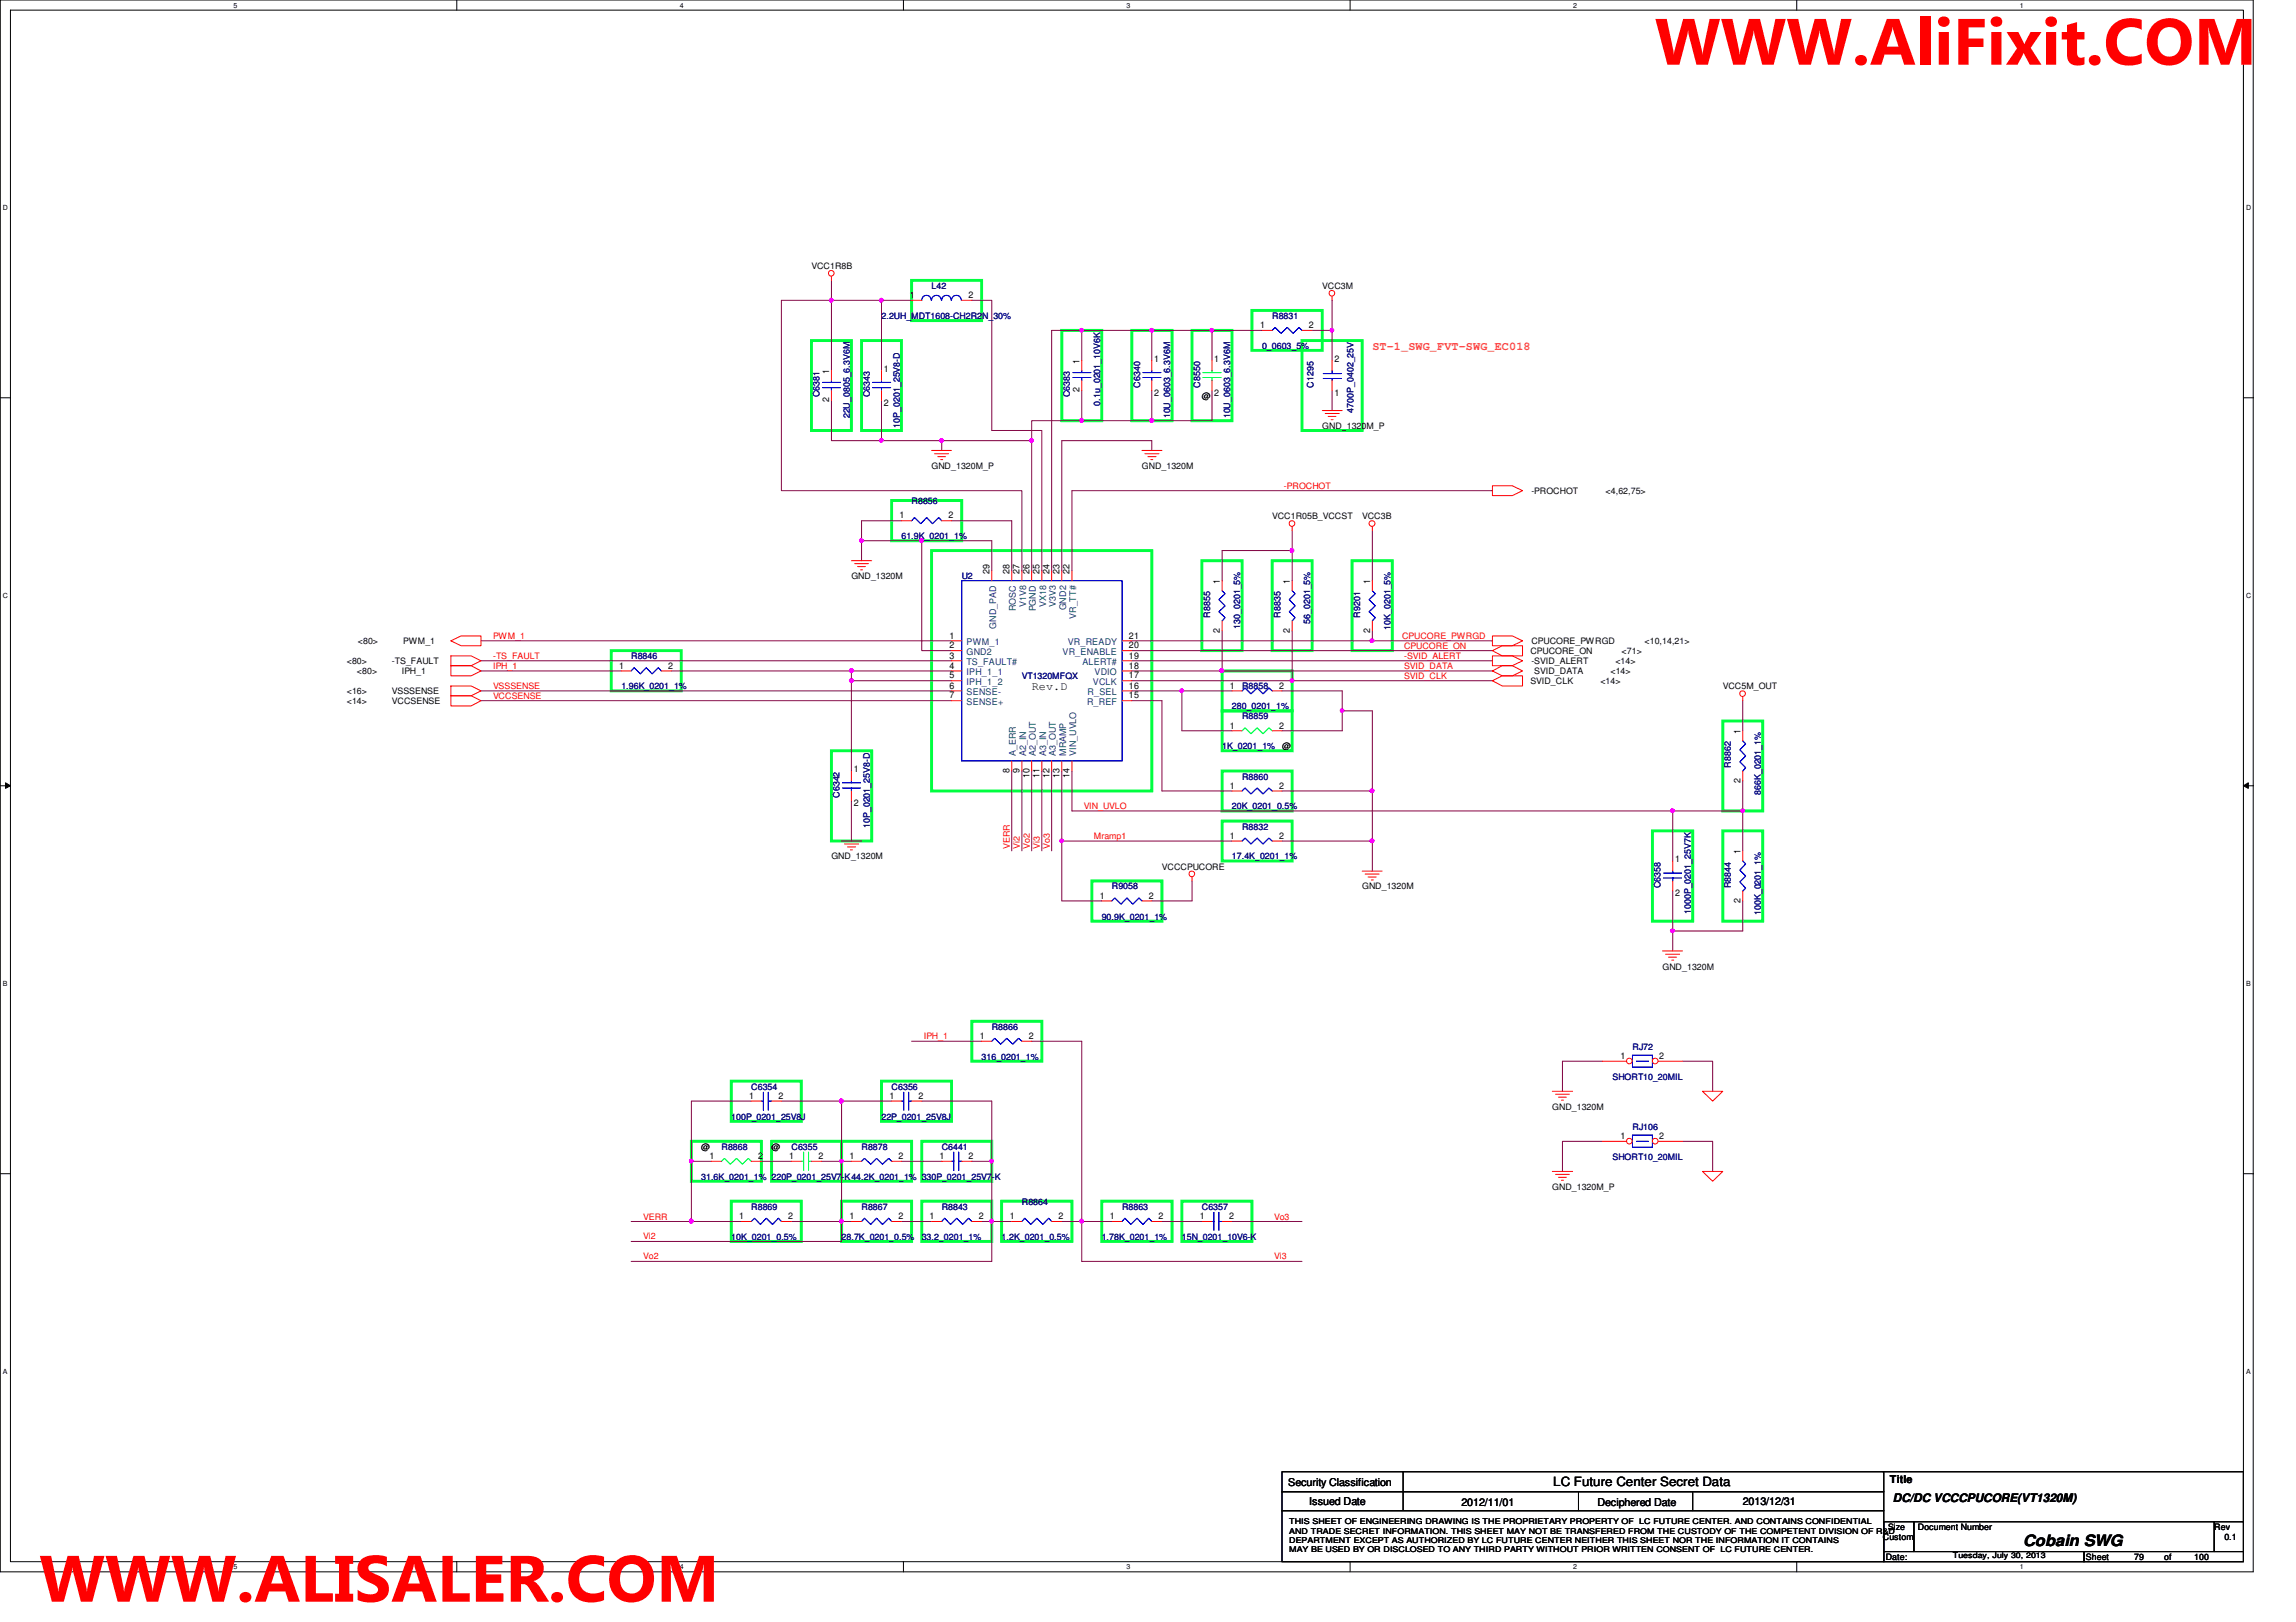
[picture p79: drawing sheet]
<svg xmlns="http://www.w3.org/2000/svg" width="297mm" height="210mm" viewBox="0 0 297 210" stroke-linecap="round" stroke-linejoin="round" font-family="sans-serif">
<defs><g id="words">
<g font-size="8.5" fill="#f00">
<text x="214.1" y="8.4">WWW.AliFixit.COM</text>
<text x="5.1" y="207.3">WWW.ALISALER.COM</text>
</g>
<text font-size="2" x="261.7" y="200.1">Cobain SWG</text>
<text font-size="1.7" x="201" y="192.3">LC Future Center Secret Data</text>
<text font-size="1.5" fill="#ff8000" x="177.5" y="45.3">ST-1_SWG_FVT-SWG_EC018</text>
<g font-size="1.5">
<text x="133.5" y="89.3">Rev.D</text>
<text x="244.9" y="194.4">DC/DC VCCCPUCORE(VT1320M)</text>
</g>
<g font-size="1.4">
<text x="244.5" y="191.9">Title</text>
<text x="166.7" y="192.3">Security Classification</text>
<text x="169.4" y="194.7">Issued Date</text>
<text x="189.1" y="194.9">2012/11/01</text>
<text x="206.7" y="194.9">Deciphered Date</text>
<text x="225.5" y="194.7">2013/12/31</text>
</g>
<g font-size="1.2">
<text x="117.7" y="38.6">1</text>
<text x="125.3" y="38.6">2</text>
<text x="139.7" y="47.1" transform="rotate(-90 139.7 47.1)">1</text>
<text x="149.3" y="46.8">1</text>
<text x="157.1" y="46.8">1</text>
<text x="163" y="42.5">1</text>
<text x="169.3" y="42.5">2</text>
<text x="172.6" y="46.8">2</text>
<text x="107.3" y="52.1" transform="rotate(-90 107.3 52.1)">2</text>
<text x="107.3" y="48.3" transform="rotate(-90 107.3 48.3)">1</text>
<text x="114.3" y="48.1">1</text>
<text x="114.3" y="52.5">2</text>
<text x="139.7" y="50.8" transform="rotate(-90 139.7 50.8)">2</text>
<text x="149.3" y="51.2">2</text>
<text x="157.1" y="51.2">2</text>
<text x="172.6" y="51.2">1</text>
<text x="116.4" y="67.1">1</text>
<text x="122.7" y="67.1">2</text>
<text x="128" y="74.3" transform="rotate(-90 128 74.3)">29</text>
<text x="130.6" y="74.3" transform="rotate(-90 130.6 74.3)">28</text>
<text x="131.9" y="74.3" transform="rotate(-90 131.9 74.3)">27</text>
<text x="133.2" y="74.3" transform="rotate(-90 133.2 74.3)">26</text>
<text x="134.5" y="74.3" transform="rotate(-90 134.5 74.3)">25</text>
<text x="135.8" y="74.3" transform="rotate(-90 135.8 74.3)">24</text>
<text x="137.1" y="74.3" transform="rotate(-90 137.1 74.3)">23</text>
<text x="138.4" y="74.3" transform="rotate(-90 138.4 74.3)">22</text>
<text x="157.8" y="75.6" transform="rotate(-90 157.8 75.6)">1</text>
<text x="166.9" y="75.6" transform="rotate(-90 166.9 75.6)">1</text>
<text x="177.2" y="75.6" transform="rotate(-90 177.2 75.6)">1</text>
<text x="122.8" y="82.6">1</text>
<text x="122.8" y="83.9">2</text>
<text x="146" y="83.9">20</text>
<text x="146" y="82.6">21</text>
<text x="157.8" y="81.9" transform="rotate(-90 157.8 81.9)">2</text>
<text x="166.9" y="81.9" transform="rotate(-90 166.9 81.9)">2</text>
<text x="177.2" y="81.9" transform="rotate(-90 177.2 81.9)">2</text>
<text x="80.1" y="86.5">1</text>
<text x="86.4" y="86.5">2</text>
<text x="122.8" y="86.5">4</text>
<text x="122.8" y="89.1">6</text>
<text x="122.8" y="85.2">3</text>
<text x="122.8" y="87.8">5</text>
<text x="146" y="85.2">19</text>
<text x="146" y="86.5">18</text>
<text x="146" y="87.8">17</text>
<text x="146" y="89.1">16</text>
<text x="159.1" y="89.1">1</text>
<text x="165.5" y="89.1">2</text>
<text x="122.8" y="90.4">7</text>
<text x="146" y="90.4">15</text>
<text x="159.1" y="94.3">1</text>
<text x="165.5" y="94.3">2</text>
<text x="225.2" y="95" transform="rotate(-90 225.2 95)">1</text>
<text x="110.4" y="99.9">1</text>
<text x="130.6" y="100" transform="rotate(-90 130.6 100)">8</text>
<text x="131.9" y="100" transform="rotate(-90 131.9 100)">9</text>
<text x="133.2" y="100.6" transform="rotate(-90 133.2 100.6)">10</text>
<text x="134.5" y="100.6" transform="rotate(-90 134.5 100.6)">11</text>
<text x="135.8" y="100.6" transform="rotate(-90 135.8 100.6)">12</text>
<text x="137.1" y="100.6" transform="rotate(-90 137.1 100.6)">13</text>
<text x="138.4" y="100.6" transform="rotate(-90 138.4 100.6)">14</text>
<text x="225.2" y="101.3" transform="rotate(-90 225.2 101.3)">2</text>
<text x="110.4" y="104.4">2</text>
<text x="159.1" y="102.1">1</text>
<text x="165.5" y="102.1">2</text>
<text x="159.1" y="108.5">1</text>
<text x="165.5" y="108.5">2</text>
<text x="216.7" y="111.6">1</text>
<text x="225.2" y="110.5" transform="rotate(-90 225.2 110.5)">1</text>
<text x="142.3" y="116.3">1</text>
<text x="148.6" y="116.3">2</text>
<text x="216.7" y="116">2</text>
<text x="225.2" y="116.8" transform="rotate(-90 225.2 116.8)">2</text>
<text x="126.7" y="134.5">1</text>
<text x="133.1" y="134.5">2</text>
<text x="209.6" y="137">1</text>
<text x="214.7" y="137">2</text>
<text x="96.9" y="142.2">1</text>
<text x="100.7" y="142.2">2</text>
<text x="115.1" y="142.2">1</text>
<text x="118.8" y="142.2">2</text>
<text x="91.8" y="150">1</text>
<text x="98.1" y="150">2</text>
<text x="102.1" y="150">1</text>
<text x="105.9" y="150">2</text>
<text x="109.9" y="150">1</text>
<text x="116.2" y="150">2</text>
<text x="121.5" y="150">1</text>
<text x="125.3" y="150">2</text>
<text x="209.6" y="147.4">1</text>
<text x="214.7" y="147.4">2</text>
<text x="95.6" y="157.8">1</text>
<text x="102" y="157.8">2</text>
<text x="109.9" y="157.8">1</text>
<text x="116.2" y="157.8">2</text>
<text x="120.3" y="157.8">1</text>
<text x="126.6" y="157.8">2</text>
<text x="130.6" y="157.8">1</text>
<text x="136.9" y="157.8">2</text>
<text x="143.6" y="157.8">1</text>
<text x="149.9" y="157.8">2</text>
<text x="155.2" y="157.8">1</text>
<text x="159" y="157.8">2</text>
</g>
<g font-size="1.2" fill="#004080">
<text x="125" y="83.5">PWM_1</text>
<text x="128.9" y="81.4" transform="rotate(-90 128.9 81.4)">GND_PAD</text>
<text x="131.4" y="79.1" transform="rotate(-90 131.4 79.1)">ROSC</text>
<text x="132.8" y="78.6" transform="rotate(-90 132.8 78.6)">V1V8</text>
<text x="134" y="79.1" transform="rotate(-90 134 79.1)">PGND</text>
<text x="135.3" y="78.6" transform="rotate(-90 135.3 78.6)">VX18</text>
<text x="136.6" y="78.6" transform="rotate(-90 136.6 78.6)">V3V3</text>
<text x="137.9" y="79" transform="rotate(-90 137.9 79)">GND2</text>
<text x="138.1" y="83.5">VR_READY</text>
<text x="139.2" y="80.1" transform="rotate(-90 139.2 80.1)">VR_TT#</text>
<text x="125" y="87.4">IPH_1_1</text>
<text x="125" y="90">SENSE-</text>
<text x="125" y="86.1">TS_FAULT#</text>
<text x="125" y="88.6">IPH_1_2</text>
<text x="125" y="84.8">GND2</text>
<text x="137.5" y="84.8">VR_ENABLE</text>
<text x="140" y="86.1">ALERT#</text>
<text x="140.7" y="90">R_SEL</text>
<text x="141.4" y="88.6">VCLK</text>
<text x="141.6" y="87.4">VDIO</text>
<text x="125" y="91.2">SENSE+</text>
<text x="140.6" y="91.2">R_REF</text>
<text x="131.4" y="97.8" transform="rotate(-90 131.4 97.8)">A_ERR</text>
<text x="132.8" y="97.8" transform="rotate(-90 132.8 97.8)">A2_IN</text>
<text x="134" y="97.8" transform="rotate(-90 134 97.8)">A2_OUT</text>
<text x="135.3" y="97.8" transform="rotate(-90 135.3 97.8)">A3_IN</text>
<text x="136.6" y="97.8" transform="rotate(-90 136.6 97.8)">A3_OUT</text>
<text x="137.9" y="97.8" transform="rotate(-90 137.9 97.8)">MRAMP</text>
<text x="139.2" y="97.8" transform="rotate(-90 139.2 97.8)">VIN_UVLO</text>
</g>
<g font-size="1.1">
<text x="105" y="34.8">VCC1R8B</text>
<text x="171.1" y="37.4">VCC3M</text>
<text x="155.5" y="51.6">@</text>
<text x="171.1" y="55.5">GND_1320M_P</text>
<text x="120.5" y="60.7">GND_1320M_P</text>
<text x="147.7" y="60.7">GND_1320M</text>
<text x="198.1" y="64">-PROCHOT</text>
<text x="207.7" y="64">&lt;4,62,75&gt;</text>
<text x="164.6" y="67.2">VCC1R05B_VCCST</text>
<text x="176.2" y="67.2">VCC3B</text>
<text x="110.1" y="75">GND_1320M</text>
<text x="46.3" y="83.4">&lt;80&gt;</text>
<text x="52.2" y="83.4">PWM_1</text>
<text x="198.1" y="83.4">CPUCORE_PWRGD</text>
<text x="212.8" y="83.4">&lt;10,14,21&gt;</text>
<text x="44.9" y="89.9">&lt;16&gt;</text>
<text x="44.9" y="86">&lt;80&gt;</text>
<text x="46.2" y="87.2">&lt;80&gt;</text>
<text x="50.7" y="89.9">VSSSENSE</text>
<text x="50.7" y="86">-TS_FAULT</text>
<text x="52" y="87.2">IPH_1</text>
<text x="198" y="84.7">CPUCORE_ON</text>
<text x="198" y="88.6">SVID_CLK</text>
<text x="198.1" y="86">-SVID_ALERT</text>
<text x="198.5" y="87.2">SVID_DATA</text>
<text x="207" y="88.6">&lt;14&gt;</text>
<text x="208.4" y="87.2">&lt;14&gt;</text>
<text x="209" y="86">&lt;14&gt;</text>
<text x="209.8" y="84.7">&lt;71&gt;</text>
<text x="222.9" y="89.2">VCC5M_OUT</text>
<text x="44.9" y="91.1">&lt;14&gt;</text>
<text x="50.7" y="91.1">VCCSENSE</text>
<text x="165.9" y="97">@</text>
<text x="107.6" y="111.2">GND_1320M</text>
<text x="150.3" y="112.5">VCCCPUCORE</text>
<text x="176.2" y="115.1">GND_1320M</text>
<text x="215.1" y="125.5">GND_1320M</text>
<text x="200.8" y="143.6">GND_1320M</text>
<text x="90.7" y="148.8">@</text>
<text x="99.8" y="148.8">@</text>
<text x="200.8" y="154">GND_1320M_P</text>
<text x="243.6" y="199.3">Custom</text>
<text x="244" y="201.9">Date:</text>
<text x="244.3" y="198">Size</text>
<text x="248.1" y="198">Document Number</text>
<text x="269.9" y="201.9">Sheet</text>
<text x="276.1" y="201.9">79</text>
<text x="280" y="201.9">of</text>
<text x="283.9" y="201.9">100</text>
<text x="286.5" y="198">Rev</text>
<text x="287.8" y="199.3">0.1</text>
</g>
<g font-size="1.1" fill="#000080">
<text x="114" y="41.3">2.2UH_MDT1608-CH2R2N_30%</text>
<text x="120.5" y="37.4">L42</text>
<text x="164.6" y="41.3">R8831</text>
<text x="163.3" y="45.2">0_0603_5%</text>
<text x="106" y="51.4" transform="rotate(-90 106 51.4)">C6381</text>
<text x="112.5" y="51.4" transform="rotate(-90 112.5 51.4)">C6343</text>
<text x="138.4" y="51.4" transform="rotate(-90 138.4 51.4)">C6383</text>
<text x="142.3" y="52.5" transform="rotate(-90 142.3 52.5)">0.1u_0201_10V6K</text>
<text x="147.5" y="50.2" transform="rotate(-90 147.5 50.2)">C6340</text>
<text x="155.3" y="50.2" transform="rotate(-90 155.3 50.2)">C8550</text>
<text x="169.9" y="50.2" transform="rotate(-90 169.9 50.2)">C1295</text>
<text x="175.1" y="53.4" transform="rotate(-90 175.1 53.4)">4700P_0402_25V</text>
<text x="109.9" y="54.1" transform="rotate(-90 109.9 54.1)">22U_0805_6.3V6M</text>
<text x="116.4" y="55.3" transform="rotate(-90 116.4 55.3)">10P_0201_25V8-D</text>
<text x="151.4" y="54.1" transform="rotate(-90 151.4 54.1)">10U_0603_6.3V6M</text>
<text x="159.2" y="54.1" transform="rotate(-90 159.2 54.1)">10U_0603_6.3V6M</text>
<text x="117.9" y="65.2">R8856</text>
<text x="116.6" y="69.8">61.9K_0201_1%</text>
<text x="124.4" y="75">U2</text>
<text x="156.5" y="79.9" transform="rotate(-90 156.5 79.9)">R8855</text>
<text x="160.4" y="81.4" transform="rotate(-90 160.4 81.4)">130_0201_5%</text>
<text x="165.6" y="79.9" transform="rotate(-90 165.6 79.9)">R8835</text>
<text x="169.5" y="80.7" transform="rotate(-90 169.5 80.7)">56_0201_5%</text>
<text x="176" y="79.9" transform="rotate(-90 176 79.9)">R9201</text>
<text x="179.9" y="81.5" transform="rotate(-90 179.9 81.5)">10K_0201_5%</text>
<text x="80.4" y="89.2">1.96K_0201_1%</text>
<text x="81.7" y="85.3">R8846</text>
<text x="132.2" y="87.9">VT1320MFQX</text>
<text x="160.7" y="89.2">R8858</text>
<text x="159.4" y="91.8">280_0201_1%</text>
<text x="160.7" y="93.1">R8859</text>
<text x="158.1" y="97">1K_0201_1%</text>
<text x="160.7" y="100.9">R8860</text>
<text x="223.9" y="99.4" transform="rotate(-90 223.9 99.4)">R8862</text>
<text x="108.6" y="103.3" transform="rotate(-90 108.6 103.3)">C6342</text>
<text x="112.5" y="107.1" transform="rotate(-90 112.5 107.1)">10P_0201_25V8-D</text>
<text x="159.4" y="104.7">20K_0201_0.5%</text>
<text x="160.7" y="107.4">R8832</text>
<text x="227.8" y="102.9" transform="rotate(-90 227.8 102.9)">866K_0201_1%</text>
<text x="159.4" y="111.2">17.4K_0201_1%</text>
<text x="142.5" y="119">90.9K_0201_1%</text>
<text x="143.8" y="115.1">R9058</text>
<text x="214.8" y="114.9" transform="rotate(-90 214.8 114.9)">C6358</text>
<text x="218.7" y="118.3" transform="rotate(-90 218.7 118.3)">1000P_0201_25V7K</text>
<text x="223.9" y="114.9" transform="rotate(-90 223.9 114.9)">R8844</text>
<text x="227.8" y="118.4" transform="rotate(-90 227.8 118.4)">100K_0201_1%</text>
<text x="127" y="137.1">316_0201_1%</text>
<text x="128.3" y="133.3">R8866</text>
<text x="211.2" y="135.8">RJ72</text>
<text x="97.2" y="141">C6354</text>
<text x="115.4" y="141">C6356</text>
<text x="208.6" y="139.7">SHORT10_20MIL</text>
<text x="93.3" y="148.8">R8868</text>
<text x="94.6" y="144.9">100P_0201_25V8J</text>
<text x="102.4" y="148.8">C6355</text>
<text x="111.5" y="148.8">R8878</text>
<text x="114" y="144.9">22P_0201_25V8J</text>
<text x="121.8" y="148.8">C6441</text>
<text x="211.2" y="146.2">RJ106</text>
<text x="90.7" y="152.7">31.6K_0201_1%</text>
<text x="99.8" y="152.7">220P_0201_25V7-K44.2K_0201_1%</text>
<text x="119.2" y="152.7">330P_0201_25V7-K</text>
<text x="132.2" y="155.9">R8864</text>
<text x="208.6" y="150.1">SHORT10_20MIL</text>
<text x="94.6" y="160.4">10K_0201_0.5%</text>
<text x="97.2" y="156.5">R8869</text>
<text x="108.9" y="160.4">28.7K_0201_0.5%</text>
<text x="111.5" y="156.5">R8867</text>
<text x="119.2" y="160.4">33.2_0201_1%</text>
<text x="121.8" y="156.5">R8843</text>
<text x="129.6" y="160.4">1.2K_0201_0.5%</text>
<text x="142.5" y="160.4">1.78K_0201_1%</text>
<text x="145.2" y="156.5">R8863</text>
<text x="152.9" y="160.4">15N_0201_10V6-K</text>
<text x="155.5" y="156.5">C6357</text>
</g>
<g font-size="1.1" fill="#f00">
<text x="166.1" y="63.2">-PROCHOT</text>
<text x="63.8" y="82.7">PWM_1</text>
<text x="181.4" y="82.7">CPUCORE_PWRGD</text>
<text x="181.6" y="83.9">CPUCORE_ON</text>
<text x="63.8" y="85.3">-TS_FAULT</text>
<text x="63.8" y="86.6">IPH_1</text>
<text x="63.8" y="89.2">VSSSENSE</text>
<text x="181.6" y="85.3">-SVID_ALERT</text>
<text x="181.6" y="86.6">SVID_DATA</text>
<text x="181.6" y="87.8">SVID_CLK</text>
<text x="63.8" y="90.4">VCCSENSE</text>
<text x="140.2" y="104.7">VIN_UVLO</text>
<text x="130.6" y="109.9" transform="rotate(-90 130.6 109.9)">VERR</text>
<text x="131.9" y="109.9" transform="rotate(-90 131.9 109.9)">Vi2</text>
<text x="133.2" y="109.9" transform="rotate(-90 133.2 109.9)">Vo2</text>
<text x="134.5" y="109.9" transform="rotate(-90 134.5 109.9)">Vi3</text>
<text x="135.8" y="109.9" transform="rotate(-90 135.8 109.9)">Vo3</text>
<text x="141.5" y="108.6">Mramp1</text>
<text x="119.5" y="134.5">IPH_1</text>
<text x="83.2" y="160.4">Vi2</text>
<text x="83.2" y="157.8">VERR</text>
<text x="164.8" y="157.8">Vo3</text>
<text x="83.2" y="163">Vo2</text>
<text x="164.8" y="163">Vi3</text>
</g>
<g font-size="1">
<text x="166.8" y="197.3">THIS SHEET OF ENGINEERING DRAWING IS THE PROPRIETARY PROPERTY OF LC FUTURE CENTER. AND CONTAINS CONFIDENTIAL</text>
<text x="166.8" y="198.5">AND TRADE SECRET INFORMATION. THIS SHEET MAY NOT BE TRANSFERED FROM THE CUSTODY OF THE COMPETENT DIVISION OF R&amp;D</text>
<text x="166.8" y="199.6">DEPARTMENT EXCEPT AS AUTHORIZED BY LC FUTURE CENTER NEITHER THIS SHEET NOR THE INFORMATION IT CONTAINS</text>
<text x="166.8" y="200.8">MAY BE USED BY OR DISCLOSED TO ANY THIRD PARTY WITHOUT PRIOR WRITTEN CONSENT OF LC FUTURE CENTER.</text>
<text x="252.6" y="201.7">Tuesday, July 30, 2013</text>
</g>
<g font-size=".9">
<text x="30.2" y="1">5</text>
<text x="88" y="1">4</text>
<text x="145.8" y="1">3</text>
<text x="203.5" y="1">2</text>
<text x="261.3" y="1">1</text>
<text x=".4" y="27.2">D</text>
<text x="290.6" y="27.2">D</text>
<text x=".4" y="77.3">C</text>
<text x="290.6" y="77.3">C</text>
<text x=".4" y="127.6">B</text>
<text x="290.6" y="127.6">B</text>
<text x=".4" y="177.8">A</text>
<text x="290.6" y="177.8">A</text>
<text x="30.2" y="203.1">5</text>
<text x="88" y="203.1">4</text>
<text x="145.8" y="203.1">3</text>
<text x="203.5" y="203.1">2</text>
<text x="261.3" y="203.1">1</text>
</g>
</g></defs>
<path d="M0 0h291.5v203.4h-291.5zM1.4 1.3h288.8v200.8h-288.8z" fill="none" stroke="#000" stroke-width=".13"/>
<g fill="#fff">
<path d="M30.2 .2h.5v1h-.5z"/>
<path d="M30.2 202.3h.5v1h-.5z"/>
</g>
<path d="M59.1 0v1.3M59.1 202.1v1.3" fill="none" stroke="#000" stroke-width=".13"/>
<g fill="#fff">
<path d="M88 .2h.5v1h-.5z"/>
<path d="M88 202.3h.5v1h-.5z"/>
</g>
<path d="M116.9 0v1.3M116.9 202.1v1.3" fill="none" stroke="#000" stroke-width=".13"/>
<g fill="#fff">
<path d="M145.7 .2h.6v1h-.6z"/>
<path d="M145.7 202.3h.6v1h-.6z"/>
</g>
<path d="M174.7 0v1.3M174.7 202.1v1.3" fill="none" stroke="#000" stroke-width=".13"/>
<g fill="#fff">
<path d="M203.5 .2h.5v1h-.5z"/>
<path d="M203.5 202.3h.5v1h-.5z"/>
</g>
<path d="M232.4 0v1.3M232.4 202.1v1.3" fill="none" stroke="#000" stroke-width=".13"/>
<g fill="#fff">
<path d="M261.3 .2h.5v1h-.5z"/>
<path d="M261.3 202.3h.5v1h-.5z"/>
<path d="M.4 26.4h.6v1h-.6z"/>
<path d="M290.6 26.4h.6v1h-.6z"/>
<path d="M.4 76.5h.6v1.1h-.6z"/>
<path d="M290.6 76.5h.6v1.1h-.6z"/>
</g>
<path d="M0 51.5h1.4M290.2 51.5h1.3" fill="none" stroke="#000" stroke-width=".13"/>
<g fill="#fff">
<path d="M.4 126.7h.6v1.1h-.6z"/>
<path d="M290.6 126.7h.6v1.1h-.6z"/>
</g>
<path d="M0 101.7h1.4M.7 101.3l.7 .4-.7 .3zM290.2 101.7h1.3M290.2 101.7l.7-.4v.7z" fill="none" stroke="#000" stroke-width=".13"/>
<path d="M.7 101.3l.7 .4-.7 .3zM290.2 101.7l.7-.4v.7z" fill="#000"/>
<g fill="#fff">
<path d="M.4 177h.5v1h-.5z"/>
<path d="M290.6 177h.5v1h-.5z"/>
</g>
<path d="M0 151.9h1.4M290.2 151.9h1.3" fill="none" stroke="#000" stroke-width=".13"/>
<g fill="none" stroke="#00ff40" stroke-width=".38">
<path d="M117.9 36.3h9.1v5.2h-9.1zM105 44.1h5.1v11.6h-5.1zM111.5 44.1h5.1v11.6h-5.1zM137.4 42.8h5.1v11.6h-5.1zM146.4 42.8h5.2v11.6h-5.2zM154.2 42.8h5.2v11.6h-5.2zM162 40.2h9.1v5.1h-9.1zM168.4 44.1h7.8v11.6h-7.8zM115.4 64.8h9v5.2h-9zM120.5 71.2h28.5v31.2h-28.5zM155.5 72.6h5.2v11.6h-5.2zM164.6 72.6h5.2v11.6h-5.2z"/>
<path d="M174.9 72.6h5.2v11.6h-5.2zM79.1 84.2h9v5.2h-9zM107.6 97.2h5.2v11.6h-5.2zM158.1 86.8h9.1v5.2h-9.1zM158.1 92h9.1v5.2h-9.1zM158.1 99.8h9.1v5.1h-9.1zM222.9 93.3h5.1v11.6h-5.1zM141.3 114h9v5.2h-9zM158.1 106.3h9.1v5.1h-9.1zM213.8 107.5h5.2v11.7h-5.2zM222.9 107.5h5.1v11.7h-5.1zM94.6 139.9h9.1v5.2h-9.1z"/>
<path d="M114 139.9h9.1v5.2h-9.1zM125.7 132.2h9.1v5.1h-9.1zM89.4 147.7h9.1v5.2h-9.1zM94.6 155.4h9.1v5.3h-9.1zM99.8 147.7h9.1v5.2h-9.1zM108.9 147.7h9v5.2h-9zM108.9 155.4h9v5.3h-9zM119.2 147.7h9.1v5.2h-9.1zM119.2 155.4h9.1v5.3h-9.1zM129.6 155.4h9.1v5.3h-9.1zM142.5 155.4h9.1v5.3h-9.1zM152.9 155.4h9.1v5.3h-9.1z"/>
</g>
<path d="M116.6 67.4h-5.1v5.2M119.2 70h9.1v3.9M123.1 67.4h7.8v6.5M62.2 82.9h60.9M62.2 85.5h60.9M110.1 86.8h13M137.4 108.8h22" fill="none" stroke="#800040" stroke-width=".13"/>
<path d="M137.2 108.6h.3l.1 .2-.1 .2-.2 .1-.1-.1z" fill-rule="evenodd" fill="#f0f"/>
<path d="M137.2 108.6h.3l.1 .2-.1 .2-.2 .1-.1-.1z" fill="none" stroke="#f0f" stroke-width=".13"/>
<path d="M114 38.9h-6.4v9.1" fill="none" stroke="#800040" stroke-width=".13"/>
<path d="M113.8 38.7l.2-.1 .2 .1v.3l-.2 .1-.2-.1z" fill-rule="evenodd" fill="#f0f"/>
<path d="M113.8 38.7l.2-.1 .2 .1v.3l-.2 .1-.2-.1z" fill="none" stroke="#f0f" stroke-width=".13"/>
<path d="M107.4 38.7l.1-.1 .2 .1v.3l-.2 .1-.1-.1z" fill-rule="evenodd" fill="#f0f"/>
<path d="M107.4 38.7l.1-.1 .2 .1v.3l-.2 .1-.1-.1z" fill="none" stroke="#f0f" stroke-width=".13"/>
<path d="M107.6 36.3v2.6M114 38.9v9.1M107.6 51.8v5.2M121.8 57h11.7" fill="none" stroke="#800040" stroke-width=".13"/>
<path d="M133.3 56.8h.3l.1 .2-.1 .2h-.2h-.1z" fill-rule="evenodd" fill="#f0f"/>
<path d="M133.3 56.8h.3l.1 .2-.1 .2h-.2h-.1z" fill="none" stroke="#f0f" stroke-width=".13"/>
<path d="M121.6 56.8h.4v.2v.2h-.2h-.2z" fill-rule="evenodd" fill="#f0f"/>
<path d="M121.6 56.8h.4v.2v.2h-.2h-.2z" fill="none" stroke="#f0f" stroke-width=".13"/>
<path d="M114 51.8v5.2M133.5 57v16.9M140 42.8v3.9M62.2 86.8h18.2M130.9 99.8v10.3M132.2 99.8v10.3M133.5 99.8v10.3M134.8 99.8v10.3M136.1 99.8v10.3" fill="none" stroke="#800040" stroke-width=".13"/>
<path d="M139.8 42.6h.3l.1 .1-.1 .2-.2 .1-.1-.1z" fill-rule="evenodd" fill="#f0f"/>
<path d="M139.8 42.6h.3l.1 .1-.1 .2-.2 .1-.1-.1z" fill="none" stroke="#f0f" stroke-width=".13"/>
<path d="M140 42.8h9v3.9" fill="none" stroke="#800040" stroke-width=".13"/>
<circle cx="149" cy="42.7" r=".25" fill="#f0f"/>
<circle cx="149" cy="42.7" r=".25" fill="none" stroke="#f0f" stroke-width=".13"/>
<path d="M172.3 38.9v3.9h-2.5M140 42.8h-3.9v31.1M217.7 137.3h3.9v3.9" fill="none" stroke="#800040" stroke-width=".13"/>
<path d="M172.1 42.6h.4v.1v.2l-.2 .1-.2-.1z" fill-rule="evenodd" fill="#f0f"/>
<path d="M172.1 42.6h.4v.1v.2l-.2 .1-.2-.1z" fill="none" stroke="#f0f" stroke-width=".13"/>
<path d="M177.5 82.9h15.6" fill="none" stroke="#800040" stroke-width=".13"/>
<circle cx="177.5" cy="82.9" r=".25" fill="#f0f"/>
<circle cx="177.5" cy="82.9" r=".25" fill="none" stroke="#f0f" stroke-width=".13"/>
<path d="M138.7 63.5h54.4M158.1 71.2h9.1M146.4 85.5h46.7M158.1 86.8h35" fill="none" stroke="#800040" stroke-width=".13"/>
<circle cx="158.1" cy="86.8" r=".26" fill="#f0f"/>
<circle cx="158.1" cy="86.8" r=".26" fill="none" stroke="#f0f" stroke-width=".13"/>
<path d="M167.2 88.1h25.9" fill="none" stroke="#800040" stroke-width=".13"/>
<path d="M167 87.9h.3l.1 .2-.1 .1-.2 .1-.1-.1z" fill-rule="evenodd" fill="#f0f"/>
<path d="M167 87.9h.3l.1 .2-.1 .1-.2 .1-.1-.1z" fill="none" stroke="#f0f" stroke-width=".13"/>
<path d="M167.2 71.2v3.9" fill="none" stroke="#800040" stroke-width=".13"/>
<path d="M167 71.1l.1-.1 .2 .1v.3l-.2 .1-.1-.1z" fill-rule="evenodd" fill="#f0f"/>
<path d="M167 71.1l.1-.1 .2 .1v.3l-.2 .1-.1-.1z" fill="none" stroke="#f0f" stroke-width=".13"/>
<path d="M158.1 71.2v3.9M146.4 84.2h46.7M140 134.7v23.4M207.3 137.3h-5.2v3.9M81.7 158.1h7.7M108.9 150.3h1.2M116.6 158.1h3.9M81.7 160.7h27.2M81.7 163.2h46.6" fill="none" stroke="#800040" stroke-width=".13"/>
<path d="M108.7 150.1h.3l.1 .1-.1 .2-.2 .1-.1-.1z" fill-rule="evenodd" fill="#f0f"/>
<path d="M108.7 150.1h.3l.1 .1-.1 .2-.2 .1-.1-.1z" fill="none" stroke="#f0f" stroke-width=".13"/>
<path d="M89.4 150.3v7.8" fill="none" stroke="#800040" stroke-width=".13"/>
<path d="M89.3 157.8h.1l.2 .1v.3l-.2 .1-.1-.1z" fill-rule="evenodd" fill="#f0f"/>
<path d="M89.3 157.8h.1l.2 .1v.3l-.2 .1-.1-.1z" fill="none" stroke="#f0f" stroke-width=".13"/>
<path d="M89.3 150.1h.3l.1 .1-.1 .2-.2 .1-.1-.1z" fill-rule="evenodd" fill="#f0f"/>
<path d="M89.3 150.1h.3l.1 .1-.1 .2-.2 .1-.1-.1z" fill="none" stroke="#f0f" stroke-width=".13"/>
<path d="M101.1 142.5h7.8v7.8" fill="none" stroke="#800040" stroke-width=".13"/>
<path d="M108.7 142.3l.1-.1 .3 .2-.1 .3h-.2h-.1z" fill-rule="evenodd" fill="#f0f"/>
<path d="M108.7 142.3l.1-.1 .3 .2-.1 .3h-.2h-.1z" fill="none" stroke="#f0f" stroke-width=".13"/>
<path d="M89.4 142.5v7.8M106.3 150.3h2.6M108.9 158.1v2.6M125.7 150.3h2.6" fill="none" stroke="#800040" stroke-width=".13"/>
<path d="M128.1 150.1h.3l.1 .1-.1 .2-.1 .1-.2-.1z" fill-rule="evenodd" fill="#f0f"/>
<path d="M128.1 150.1h.3l.1 .1-.1 .2-.1 .1-.2-.1z" fill="none" stroke="#f0f" stroke-width=".13"/>
<path d="M89.4 142.5h7.8M98.5 150.3h3.9M108.9 150.3v7.8h-6.5M108.9 142.5h6.5M116.6 150.3h5.2M119.2 142.5h9.1v15.6M127 158.1h1.3M128.3 158.1v5.1M137.4 158.1h2.6v5.1h28.4M159.4 158.1h9" fill="none" stroke="#800040" stroke-width=".13"/>
<path d="M108.7 142.3l.1-.1 .3 .2-.1 .3h-.2h-.1z" fill-rule="evenodd" fill="#f0f"/>
<path d="M108.7 142.3l.1-.1 .3 .2-.1 .3h-.2h-.1z" fill="none" stroke="#f0f" stroke-width=".13"/>
<path d="M138.7 104.9h77.7M225.5 104.9v5.2M133.5 134.7h6.5M150.3 158.1h5.2" fill="none" stroke="#800040" stroke-width=".13"/>
<path d="M225.3 104.7h.3l.1 .2-.1 .2-.2 .1-.1-.1z" fill-rule="evenodd" fill="#f0f"/>
<path d="M225.3 104.7h.3l.1 .2-.1 .2-.2 .1-.1-.1z" fill="none" stroke="#f0f" stroke-width=".13"/>
<path d="M216.4 104.9v6.5" fill="none" stroke="#800040" stroke-width=".13"/>
<circle cx="216.4" cy="104.9" r=".25" fill="#f0f"/>
<circle cx="216.4" cy="104.9" r=".25" fill="none" stroke="#f0f" stroke-width=".13"/>
<path d="M216.4 115.3v5.2" fill="none" stroke="#800040" stroke-width=".13"/>
<circle cx="216.4" cy="120.4" r=".25" fill="#f0f"/>
<circle cx="216.4" cy="120.4" r=".25" fill="none" stroke="#f0f" stroke-width=".13"/>
<path d="M167.2 68.7v2.5M137.4 99.8v9M225.5 90.7v3.9M110.1 103.6v5.2M225.5 116.6v3.9h-9.1v2.6M225.5 101v3.9h-9.1M140 158.1h3.8" fill="none" stroke="#800040" stroke-width=".13"/>
<path d="M139.8 157.8h.1l.2 .1v.3l-.2 .1-.1-.1z" fill-rule="evenodd" fill="#f0f"/>
<path d="M139.8 157.8h.1l.2 .1v.3l-.2 .1-.1-.1z" fill="none" stroke="#f0f" stroke-width=".13"/>
<path d="M110.1 88.1h13" fill="none" stroke="#800040" stroke-width=".13"/>
<circle cx="110.1" cy="88.1" r=".25" fill="#f0f"/>
<circle cx="110.1" cy="88.1" r=".25" fill="none" stroke="#f0f" stroke-width=".13"/>
<path d="M86.9 86.8h23.2M110.1 88.1v11.7M128.3 158.1h2.6" fill="none" stroke="#800040" stroke-width=".13"/>
<path d="M128.1 157.8h.2l.2 .1-.1 .3-.1 .1-.2-.1z" fill-rule="evenodd" fill="#f0f"/>
<path d="M128.1 157.8h.2l.2 .1-.1 .3-.1 .1-.2-.1z" fill="none" stroke="#f0f" stroke-width=".13"/>
<path d="M138.7 63.5v10.4M117.9 134.7h9.1M108.9 158.1h1.2" fill="none" stroke="#800040" stroke-width=".13"/>
<path d="M108.7 157.8h.1l.3 .1-.1 .3-.2 .1-.1-.1z" fill-rule="evenodd" fill="#f0f"/>
<path d="M108.7 157.8h.1l.3 .1-.1 .3-.2 .1-.1-.1z" fill="none" stroke="#f0f" stroke-width=".13"/>
<path d="M158.1 81.6v5.2h-11.7M167.2 81.6v6.5h-20.8M89.4 158.1h6.5M89.4 150.3h2.6" fill="none" stroke="#800040" stroke-width=".13"/>
<path d="M89.3 157.8h.1l.2 .1v.3l-.2 .1-.1-.1z" fill-rule="evenodd" fill="#f0f"/>
<path d="M89.3 157.8h.1l.2 .1v.3l-.2 .1-.1-.1z" fill="none" stroke="#f0f" stroke-width=".13"/>
<path d="M138.7 99.8v5.1M146.4 89.4h6.5M165.9 89.4h7.7M173.6 92v2.6" fill="none" stroke="#800040" stroke-width=".13"/>
<path d="M173.5 91.8h.3l.1 .1-.1 .2-.2 .1-.1-.1z" fill-rule="evenodd" fill="#f0f"/>
<path d="M173.5 91.8h.3l.1 .1-.1 .2-.2 .1-.1-.1z" fill="none" stroke="#f0f" stroke-width=".13"/>
<path d="M152.9 89.4v5.2" fill="none" stroke="#800040" stroke-width=".13"/>
<path d="M152.7 89.2h.3l.1 .2-.1 .1-.1 .1-.2-.1z" fill-rule="evenodd" fill="#f0f"/>
<path d="M152.7 89.2h.3l.1 .2-.1 .1-.1 .1-.2-.1z" fill="none" stroke="#f0f" stroke-width=".13"/>
<path d="M146.4 90.7h3.9v11.7h9.1M152.9 89.4h6.5M152.9 94.6h6.5M165.9 94.6h7.7M165.9 102.4h11.6v6.4h-11.6" fill="none" stroke="#800040" stroke-width=".13"/>
<circle cx="177.5" cy="108.8" r=".25" fill="#f0f"/>
<circle cx="177.5" cy="108.8" r=".25" fill="none" stroke="#f0f" stroke-width=".13"/>
<path d="M177.5 92v10.4" fill="none" stroke="#800040" stroke-width=".13"/>
<circle cx="177.5" cy="102.3" r=".25" fill="#f0f"/>
<circle cx="177.5" cy="102.3" r=".25" fill="none" stroke="#f0f" stroke-width=".13"/>
<path d="M107.6 38.9h-6.5v24.6h31.1v10.4M137.4 57h11.6M62.2 89.4h60.9M62.2 90.7h60.9M110.1 86.8v1.3M173.6 89.4v2.6h3.9M177.5 108.8v3.9" fill="none" stroke="#800040" stroke-width=".13"/>
<circle cx="110.1" cy="86.8" r=".26" fill="#f0f"/>
<circle cx="110.1" cy="86.8" r=".26" fill="none" stroke="#f0f" stroke-width=".13"/>
<path d="M119.2 70v14.2h3.9" fill="none" stroke="#800040" stroke-width=".13"/>
<circle cx="119.2" cy="69.9" r=".25" fill="#f0f"/>
<circle cx="119.2" cy="69.9" r=".25" fill="none" stroke="#f0f" stroke-width=".13"/>
<path d="M111.5 70h7.7" fill="none" stroke="#800040" stroke-width=".13"/>
<path d="M111.3 69.8h.3l.1 .1-.1 .2-.2 .1-.1-.1z" fill-rule="evenodd" fill="#f0f"/>
<path d="M111.3 69.8h.3l.1 .1-.1 .2-.2 .1-.1-.1z" fill="none" stroke="#f0f" stroke-width=".13"/>
<path d="M107.6 57h6.4M137.4 57v16.9M149 57v1.3M163.3 42.8h-6.5v3.9M177.5 68.7v6.4M177.5 81.6v1.3h-31.1M137.4 108.8v7.8h5.1M154.2 114v2.6h-5.2" fill="none" stroke="#800040" stroke-width=".13"/>
<path d="M156.6 42.6h.3l.1 .1-.1 .2-.1 .1-.2-.1z" fill-rule="evenodd" fill="#f0f"/>
<path d="M156.6 42.6h.3l.1 .1-.1 .2-.1 .1-.2-.1z" fill="none" stroke="#f0f" stroke-width=".13"/>
<path d="M140 54.4h9M149 42.8h7.8M149 50.5v3.9h7.8v-3.9" fill="none" stroke="#800040" stroke-width=".13"/>
<path d="M139.8 54.2l.1-.1 .2 .2v.3l-.2 .1-.1-.1z" fill-rule="evenodd" fill="#f0f"/>
<path d="M139.8 54.2l.1-.1 .2 .2v.3l-.2 .1-.1-.1z" fill="none" stroke="#f0f" stroke-width=".13"/>
<circle cx="149" cy="54.4" r=".26" fill="#f0f"/>
<circle cx="149" cy="54.4" r=".26" fill="none" stroke="#f0f" stroke-width=".13"/>
<path d="M114 38.9h3.9M125.7 38.9h2.6v16.8h6.5v18.2M114 57h7.8v1.3M140 50.5v3.9h-6.5v2.6" fill="none" stroke="#800040" stroke-width=".13"/>
<path d="M113.8 56.8h.4l.1 .2-.1 .2h-.2h-.2z" fill-rule="evenodd" fill="#f0f"/>
<path d="M113.8 56.8h.4l.1 .2-.1 .2h-.2h-.2z" fill="none" stroke="#f0f" stroke-width=".13"/>
<path d="M172.3 42.8v3.9M172.3 50.5v2.6M207.3 147.7h-5.2v3.9M217.7 147.7h3.9v3.9" fill="none" stroke="#800040" stroke-width=".13"/>
<g fill="none" stroke="#f00" stroke-width=".13">
<path d="M107.6 35.8v.5M172.3 38.4v.5M120.5 58.3h2.6M120.9 58.7h1.8M121.3 59.1h1M121.7 59.5h.3M147.7 58.3h2.6M148.1 58.7h1.8M148.5 59.1h1.1M148.9 59.5h.2M171.1 53.1h2.5M171.4 53.5h1.9"/>
<path d="M171.8 53.9h1M172.2 54.3h.3M172.3 49.2v1.3M172.3 46.7v1.3M110.1 72.6h2.7M110.6 72.9h1.7M111 73.3h1M111.3 73.7h.3M167.2 68.2v.5M177.5 68.2v.5M193.1 62.9h2.6l1.3 .6-1.3 .6h-2.6zM58.3 82.9l1.3-.6h2.6v1.3h-2.6z"/>
<path d="M58.3 88.8h2.7l1.2 .6-1.2 .6h-2.7zM58.3 90h2.7l1.2 .7-1.2 .7h-2.7zM58.3 84.9h2.7l1.2 .6-1.2 .6h-2.7zM58.3 86.1h2.7l1.2 .7-1.2 .7h-2.7zM80.4 86.8h1.3M85.6 86.8h1.3M110.1 99.8v1.2M193.1 84.2l1.2-.6h2.7v1.3h-2.7zM193.1 88.1l1.2-.6h2.7v1.3h-2.7zM193.1 86.8l1.2-.7h1.4l1.3 .7-1.3 .7h-1.4zM193.1 84.9h2.6l1.3 .6-1.3 .6h-2.6zM193.1 82.3h2.6l1.3 .6-1.3 .7h-2.6z"/>
<path d="M225.5 90.2v.5M225.5 94.6v1.3M225.5 99.8v1.2M108.9 108.8h2.6M109.3 109.2h1.8M109.6 109.6h1.1M110 110h.3M110.1 102.4v1.2M154.2 113.5v.5M176.2 112.7h2.6M176.6 113.1h1.8M177 113.5h1.1"/>
<path d="M177.4 113.9h.3M215.1 123.1h2.6M215.5 123.5h1.8M215.9 123.9h1M216.3 124.2h.2M200.8 141.2h2.7M200.8 151.6h2.7M201.2 141.6h1.8M201.2 152h1.8M201.6 142h1M201.6 152.4h1M202 142.4h.3"/>
<path d="M202 152.7h.3M220.3 141.2h2.6l-1.3 1.3zM220.3 151.6h2.6l-1.3 1.3z"/>
<circle cx="107.5" cy="35.4" r=".37"/>
<circle cx="172.3" cy="37.9" r=".37"/>
<circle cx="167.1" cy="67.7" r=".37"/>
<circle cx="177.5" cy="67.7" r=".37"/>
<circle cx="225.4" cy="89.8" r=".37"/>
<circle cx="154.2" cy="113.1" r=".37"/>
</g>
<path d="M165.9 190.5h77.8v2.5h-77.8zM165.9 193h77.8v2.5h-77.8zM165.9 195.5h77.8v6.6h-77.8zM181.5 190.5v5M204.2 193v2.5M219 193v2.5M243.6 190.5h46.6v6.4M243.7 196.9h3.9v3.9h-3.9zM247.6 196.9h38.9v3.9h-38.9zM286.5 196.9h3.7v3.9h-3.7zM243.7 200.8h25.9v1.3h-25.9zM269.6 200.8h20.6v1.3h-20.6z" fill="none" stroke="#000" stroke-width=".13"/>
<path d="M171.2 48.3h2.3M171.2 49h2.3M172.3 49v.2M172.3 48v.3M81.7 86.8l.3-.4 .8 .8 .8-.8 .8 .8 .8-.8 .4 .4M225.5 95.9l.3 .4-.7 .7 .7 .8-.7 .8 .7 .8-.3 .4M109 102h2.3M109 101.3h2.3M110.1 101v.3M110.1 102v.4M211.2 136.6h2.6v1.5h-2.6zM211.7 137.3h1.6" fill="none" stroke="#00f" stroke-width=".13"/>
<circle cx="210.8" cy="137.3" r=".37" fill="#fff"/>
<g fill="none" stroke="#f00" stroke-width=".13">
<path d="M207.3 137.3h3.1"/>
<circle cx="210.8" cy="137.3" r=".37"/>
</g>
<circle cx="214.1" cy="137.3" r=".37" fill="#fff"/>
<g fill="none" stroke="#f00" stroke-width=".13">
<path d="M107.6 48v1.2M107.6 50.5v1.3M140 46.7v1.3M140 49.2v1.3M156.8 46.7v1.3M156.8 49.2v1.3M163.3 42.8h1.3M168.4 42.8h1.4M116.6 67.4h1.3M121.8 67.4h1.3M128.3 73.9v1.2M130.9 73.9v1.2"/>
<path d="M132.2 73.9v1.2M133.5 73.9v1.2M134.8 73.9v1.2M136.1 73.9v1.2M137.4 73.9v1.2M138.7 73.9v1.2M123.1 82.9h1.3M123.1 86.8h1.3M123.1 89.4h1.3M123.1 85.5h1.3M123.1 88.1h1.3M123.1 84.2h1.3"/>
<path d="M123.1 90.7h1.3M130.9 98.5v1.3M132.2 98.5v1.3M133.5 98.5v1.3M134.8 98.5v1.3M136.1 98.5v1.3M137.4 98.5v1.3M138.7 98.5v1.3M145.2 89.4h1.2M145.2 86.8h1.2M145.2 84.2h1.2M145.2 88.1h1.2"/>
<path d="M145.2 85.5h1.2M145.2 90.7h1.2M145.2 82.9h1.2M159.4 89.4h1.3M159.4 94.6h1.3M164.6 89.4h1.3M164.6 94.6h1.3M142.5 116.6h1.3M147.7 116.6h1.3M159.4 108.8h1.3M164.6 108.8h1.3M225.5 110.1v1.3"/>
<path d="M225.5 115.3v1.3M127 134.7h1.3M132.2 134.7h1.3M214.5 137.3h3.2M92 150.3h1.3M97.2 150.3h1.3M97.2 142.5h1.3M99.8 142.5h1.3M110.1 150.3h1.4M115.4 150.3h1.2M120.5 158.1h1.3M125.7 158.1h1.3"/>
<path d="M143.8 158.1h1.4M149 158.1h1.3M155.5 158.1h1.3M158.1 158.1h1.3"/>
<circle cx="214.1" cy="137.3" r=".37"/>
</g>
<g fill="none" stroke="#00f" stroke-width=".13">
<path d="M106.4 50.2h2.4M106.4 49.5h2.4M107.6 49.2v.3M107.6 50.2v.3M138.8 48.9h2.3M138.8 48.2h2.3M140 48v.2M140 48.9v.3M164.6 42.8l.4-.4 .7 .7 .8-.7 .8 .7 .8-.7 .3 .4M117.9 67.4l.4-.4 .8 .8 .8-.8 .7 .8 .9-.8 .3 .4M124.4 75.1h20.8v23.4h-20.8zM160.7 89.4l.4-.4 .7 .8 .8-.8 .8 .8 .8-.8 .4 .4"/>
<path d="M143.8 116.6l.4-.4 .8 .8 .8-.8 .8 .8 .8-.8 .3 .4M160.7 108.8l.4-.3 .7 .7 .8-.7 .8 .7 .8-.7 .4 .3M225.5 111.4l.3 .4-.7 .8 .7 .8-.7 .7 .7 .8-.3 .4M128.3 134.7l.4-.3 .8 .7 .8-.7 .7 .7 .8-.7 .4 .3M98.5 142.5h.3M98.8 141.4v2.3M99.4 141.4v2.3M99.4 142.5h.4M111.5 150.3l.3-.4 .8 .8 .8-.8 .8 .8 .8-.8 .4 .4M121.8 158.1l.4-.5 .8 .9 .8-.9 .7 .9 .8-.9 .4 .5M145.2 158.1l.3-.5 .8 .9 .8-.9 .8 .9 .7-.9 .4 .5M156.8 158.1h.3"/>
<path d="M157.1 156.9v2.3M157.7 158.1h.4M157.7 156.9v2.3M211.2 146.9h2.6v1.6h-2.6zM211.7 147.7h1.6"/>
</g>
<path d="M155.6 48.9h2.4M155.6 48.2h2.4M156.8 48v.2M156.8 48.9v.3M160.7 94.6l.4-.4 .7 .8 .8-.8 .8 .8 .8-.8 .4 .4M93.3 150.3l.4-.4 .8 .8 .8-.8 .8 .8 .7-.8 .4 .4" fill="none" stroke="#00ff80" stroke-width=".13"/>
<circle cx="210.8" cy="147.7" r=".37" fill="#fff"/>
<g fill="none" stroke="#f00" stroke-width=".13">
<path d="M207.3 147.7h3.1"/>
<circle cx="210.8" cy="147.7" r=".37"/>
</g>
<circle cx="214.1" cy="147.7" r=".37" fill="#fff"/>
<g fill="none" stroke="#f00" stroke-width=".13">
<path d="M117.9 38.9h1.3M124.4 38.9h1.3M114 48v1.2M114 50.5v1.3M149 46.7v1.3M149 49.2v1.3M158.1 75.1v1.4M167.2 75.1v1.4M177.5 75.1v1.4M158.1 80.3v1.3M167.2 80.3v1.3M177.5 80.3v1.3"/>
<path d="M159.4 102.4h1.3M164.6 102.4h1.3M216.4 111.4v1.3M216.4 114v1.3M95.9 158.1h1.3M101.1 158.1h1.3M102.4 150.3h1.3M105 150.3h1.3M110.1 158.1h1.4M115.4 158.1h1.2M115.4 142.5h1.2M117.9 142.5h1.3"/>
<path d="M121.8 150.3h1.3M124.4 150.3h1.3M130.9 158.1h1.3M136.1 158.1h1.3M214.5 147.7h3.2"/>
<circle cx="214.1" cy="147.7" r=".37"/>
</g>
<g fill="none" stroke="#00f" stroke-width=".13">
<path d="M119.2 38.9a.61 .61 0 0 1 .7-.7 .61 .61 0 0 1 .6 .7M120.5 38.9a.63 .63 0 0 1 .7-.7 .63 .63 0 0 1 .6 .7M121.8 38.9a.61 .61 0 0 1 .6-.7 .61 .61 0 0 1 .7 .7M123.1 38.9a.63 .63 0 0 1 .6-.7 .63 .63 0 0 1 .7 .7M112.9 50.2h2.3M112.9 49.5h2.3M114 49.2v.3M114 50.2v.3M147.9 48.9h2.3M147.9 48.2h2.3M149 48v.2M149 48.9v.3"/>
<path d="M158.1 76.5l.4 .3-.8 .8 .8 .8-.8 .8 .8 .7-.4 .4M167.2 76.5l.4 .3-.8 .8 .8 .8-.8 .8 .8 .7-.4 .4M177.5 76.5l.4 .3-.8 .8 .8 .8-.8 .8 .8 .7-.4 .4M160.7 102.4l.4-.4 .7 .7 .8-.7 .8 .7 .8-.7 .4 .4M215.2 113.6h2.3M215.2 113h2.3M216.4 112.7v.3M216.4 113.6v.4M97.2 158.1l.4-.5 .8 .9 .7-.9 .8 .9 .8-.9 .4 .5M111.5 158.1l.3-.5 .8 .9 .8-.9 .8 .9 .8-.9 .4 .5M116.6 142.5h.3M116.9 141.4v2.3"/>
<path d="M117.6 142.5h.3M117.6 141.4v2.3M123.1 150.3h.3M123.4 149.1v2.4M124 150.3h.4M124 149.1v2.4M132.2 158.1l.4-.5 .7 .9 .9-.9 .7 .9 .8-.9 .4 .5"/>
</g>
<path d="M103.7 150.3h.3M104 149.1v2.4M104.6 149.1v2.4M104.6 150.3h.4" fill="none" stroke="#00ff80" stroke-width=".13"/>
<path d="M137.2 108.6h.3l.1 .2-.1 .2-.2 .1-.1-.1z" fill-rule="evenodd" fill="#f0f"/>
<path d="M137.2 108.6h.3l.1 .2-.1 .2-.2 .1-.1-.1z" fill="none" stroke="#f0f" stroke-width=".13"/>
<path d="M113.8 38.7l.2-.1 .2 .1v.3l-.2 .1-.2-.1z" fill-rule="evenodd" fill="#f0f"/>
<path d="M113.8 38.7l.2-.1 .2 .1v.3l-.2 .1-.2-.1z" fill="none" stroke="#f0f" stroke-width=".13"/>
<path d="M107.4 38.7l.1-.1 .2 .1v.3l-.2 .1-.1-.1z" fill-rule="evenodd" fill="#f0f"/>
<path d="M107.4 38.7l.1-.1 .2 .1v.3l-.2 .1-.1-.1z" fill="none" stroke="#f0f" stroke-width=".13"/>
<path d="M133.3 56.8h.3l.1 .2-.1 .2h-.2h-.1z" fill-rule="evenodd" fill="#f0f"/>
<path d="M133.3 56.8h.3l.1 .2-.1 .2h-.2h-.1z" fill="none" stroke="#f0f" stroke-width=".13"/>
<path d="M121.6 56.8h.4v.2v.2h-.2h-.2z" fill-rule="evenodd" fill="#f0f"/>
<path d="M121.6 56.8h.4v.2v.2h-.2h-.2z" fill="none" stroke="#f0f" stroke-width=".13"/>
<path d="M139.8 42.6h.3l.1 .1-.1 .2-.2 .1-.1-.1z" fill-rule="evenodd" fill="#f0f"/>
<path d="M139.8 42.6h.3l.1 .1-.1 .2-.2 .1-.1-.1z" fill="none" stroke="#f0f" stroke-width=".13"/>
<circle cx="149" cy="42.7" r=".25" fill="#f0f"/>
<circle cx="149" cy="42.7" r=".25" fill="none" stroke="#f0f" stroke-width=".13"/>
<path d="M172.1 42.6h.4v.1v.2l-.2 .1-.2-.1z" fill-rule="evenodd" fill="#f0f"/>
<path d="M172.1 42.6h.4v.1v.2l-.2 .1-.2-.1z" fill="none" stroke="#f0f" stroke-width=".13"/>
<circle cx="177.5" cy="82.9" r=".25" fill="#f0f"/>
<circle cx="177.5" cy="82.9" r=".25" fill="none" stroke="#f0f" stroke-width=".13"/>
<circle cx="158.1" cy="86.8" r=".26" fill="#f0f"/>
<circle cx="158.1" cy="86.8" r=".26" fill="none" stroke="#f0f" stroke-width=".13"/>
<path d="M167 87.9h.3l.1 .2-.1 .1-.2 .1-.1-.1z" fill-rule="evenodd" fill="#f0f"/>
<path d="M167 87.9h.3l.1 .2-.1 .1-.2 .1-.1-.1z" fill="none" stroke="#f0f" stroke-width=".13"/>
<path d="M167 71.1l.1-.1 .2 .1v.3l-.2 .1-.1-.1z" fill-rule="evenodd" fill="#f0f"/>
<path d="M167 71.1l.1-.1 .2 .1v.3l-.2 .1-.1-.1z" fill="none" stroke="#f0f" stroke-width=".13"/>
<path d="M108.7 150.1h.3l.1 .1-.1 .2-.2 .1-.1-.1z" fill-rule="evenodd" fill="#f0f"/>
<path d="M108.7 150.1h.3l.1 .1-.1 .2-.2 .1-.1-.1z" fill="none" stroke="#f0f" stroke-width=".13"/>
<path d="M89.3 157.8h.1l.2 .1v.3l-.2 .1-.1-.1z" fill-rule="evenodd" fill="#f0f"/>
<path d="M89.3 157.8h.1l.2 .1v.3l-.2 .1-.1-.1z" fill="none" stroke="#f0f" stroke-width=".13"/>
<path d="M89.3 150.1h.3l.1 .1-.1 .2-.2 .1-.1-.1z" fill-rule="evenodd" fill="#f0f"/>
<path d="M89.3 150.1h.3l.1 .1-.1 .2-.2 .1-.1-.1z" fill="none" stroke="#f0f" stroke-width=".13"/>
<path d="M108.7 142.3l.1-.1 .3 .2-.1 .3h-.2h-.1z" fill-rule="evenodd" fill="#f0f"/>
<path d="M108.7 142.3l.1-.1 .3 .2-.1 .3h-.2h-.1z" fill="none" stroke="#f0f" stroke-width=".13"/>
<path d="M128.1 150.1h.3l.1 .1-.1 .2-.1 .1-.2-.1z" fill-rule="evenodd" fill="#f0f"/>
<path d="M128.1 150.1h.3l.1 .1-.1 .2-.1 .1-.2-.1z" fill="none" stroke="#f0f" stroke-width=".13"/>
<path d="M108.7 142.3l.1-.1 .3 .2-.1 .3h-.2h-.1z" fill-rule="evenodd" fill="#f0f"/>
<path d="M108.7 142.3l.1-.1 .3 .2-.1 .3h-.2h-.1z" fill="none" stroke="#f0f" stroke-width=".13"/>
<path d="M225.3 104.7h.3l.1 .2-.1 .2-.2 .1-.1-.1z" fill-rule="evenodd" fill="#f0f"/>
<path d="M225.3 104.7h.3l.1 .2-.1 .2-.2 .1-.1-.1z" fill="none" stroke="#f0f" stroke-width=".13"/>
<circle cx="216.4" cy="104.9" r=".25" fill="#f0f"/>
<circle cx="216.4" cy="104.9" r=".25" fill="none" stroke="#f0f" stroke-width=".13"/>
<circle cx="216.4" cy="120.4" r=".25" fill="#f0f"/>
<circle cx="216.4" cy="120.4" r=".25" fill="none" stroke="#f0f" stroke-width=".13"/>
<path d="M139.8 157.8h.1l.2 .1v.3l-.2 .1-.1-.1z" fill-rule="evenodd" fill="#f0f"/>
<path d="M139.8 157.8h.1l.2 .1v.3l-.2 .1-.1-.1z" fill="none" stroke="#f0f" stroke-width=".13"/>
<circle cx="110.1" cy="88.1" r=".25" fill="#f0f"/>
<circle cx="110.1" cy="88.1" r=".25" fill="none" stroke="#f0f" stroke-width=".13"/>
<path d="M128.1 157.8h.2l.2 .1-.1 .3-.1 .1-.2-.1z" fill-rule="evenodd" fill="#f0f"/>
<path d="M128.1 157.8h.2l.2 .1-.1 .3-.1 .1-.2-.1z" fill="none" stroke="#f0f" stroke-width=".13"/>
<path d="M108.7 157.8h.1l.3 .1-.1 .3-.2 .1-.1-.1z" fill-rule="evenodd" fill="#f0f"/>
<path d="M108.7 157.8h.1l.3 .1-.1 .3-.2 .1-.1-.1z" fill="none" stroke="#f0f" stroke-width=".13"/>
<path d="M89.3 157.8h.1l.2 .1v.3l-.2 .1-.1-.1z" fill-rule="evenodd" fill="#f0f"/>
<path d="M89.3 157.8h.1l.2 .1v.3l-.2 .1-.1-.1z" fill="none" stroke="#f0f" stroke-width=".13"/>
<path d="M173.5 91.8h.3l.1 .1-.1 .2-.2 .1-.1-.1z" fill-rule="evenodd" fill="#f0f"/>
<path d="M173.5 91.8h.3l.1 .1-.1 .2-.2 .1-.1-.1z" fill="none" stroke="#f0f" stroke-width=".13"/>
<path d="M152.7 89.2h.3l.1 .2-.1 .1-.1 .1-.2-.1z" fill-rule="evenodd" fill="#f0f"/>
<path d="M152.7 89.2h.3l.1 .2-.1 .1-.1 .1-.2-.1z" fill="none" stroke="#f0f" stroke-width=".13"/>
<circle cx="177.5" cy="108.8" r=".25" fill="#f0f"/>
<circle cx="177.5" cy="108.8" r=".25" fill="none" stroke="#f0f" stroke-width=".13"/>
<circle cx="177.5" cy="102.3" r=".25" fill="#f0f"/>
<circle cx="177.5" cy="102.3" r=".25" fill="none" stroke="#f0f" stroke-width=".13"/>
<circle cx="110.1" cy="86.8" r=".26" fill="#f0f"/>
<circle cx="110.1" cy="86.8" r=".26" fill="none" stroke="#f0f" stroke-width=".13"/>
<circle cx="119.2" cy="69.9" r=".25" fill="#f0f"/>
<circle cx="119.2" cy="69.9" r=".25" fill="none" stroke="#f0f" stroke-width=".13"/>
<path d="M111.3 69.8h.3l.1 .1-.1 .2-.2 .1-.1-.1z" fill-rule="evenodd" fill="#f0f"/>
<path d="M111.3 69.8h.3l.1 .1-.1 .2-.2 .1-.1-.1z" fill="none" stroke="#f0f" stroke-width=".13"/>
<path d="M156.6 42.6h.3l.1 .1-.1 .2-.1 .1-.2-.1z" fill-rule="evenodd" fill="#f0f"/>
<path d="M156.6 42.6h.3l.1 .1-.1 .2-.1 .1-.2-.1z" fill="none" stroke="#f0f" stroke-width=".13"/>
<path d="M139.8 54.2l.1-.1 .2 .2v.3l-.2 .1-.1-.1z" fill-rule="evenodd" fill="#f0f"/>
<path d="M139.8 54.2l.1-.1 .2 .2v.3l-.2 .1-.1-.1z" fill="none" stroke="#f0f" stroke-width=".13"/>
<circle cx="149" cy="54.4" r=".26" fill="#f0f"/>
<circle cx="149" cy="54.4" r=".26" fill="none" stroke="#f0f" stroke-width=".13"/>
<path d="M113.8 56.8h.4l.1 .2-.1 .2h-.2h-.2z" fill-rule="evenodd" fill="#f0f"/>
<path d="M113.8 56.8h.4l.1 .2-.1 .2h-.2h-.2z" fill="none" stroke="#f0f" stroke-width=".13"/>
<use href="#words"/>
</svg>
